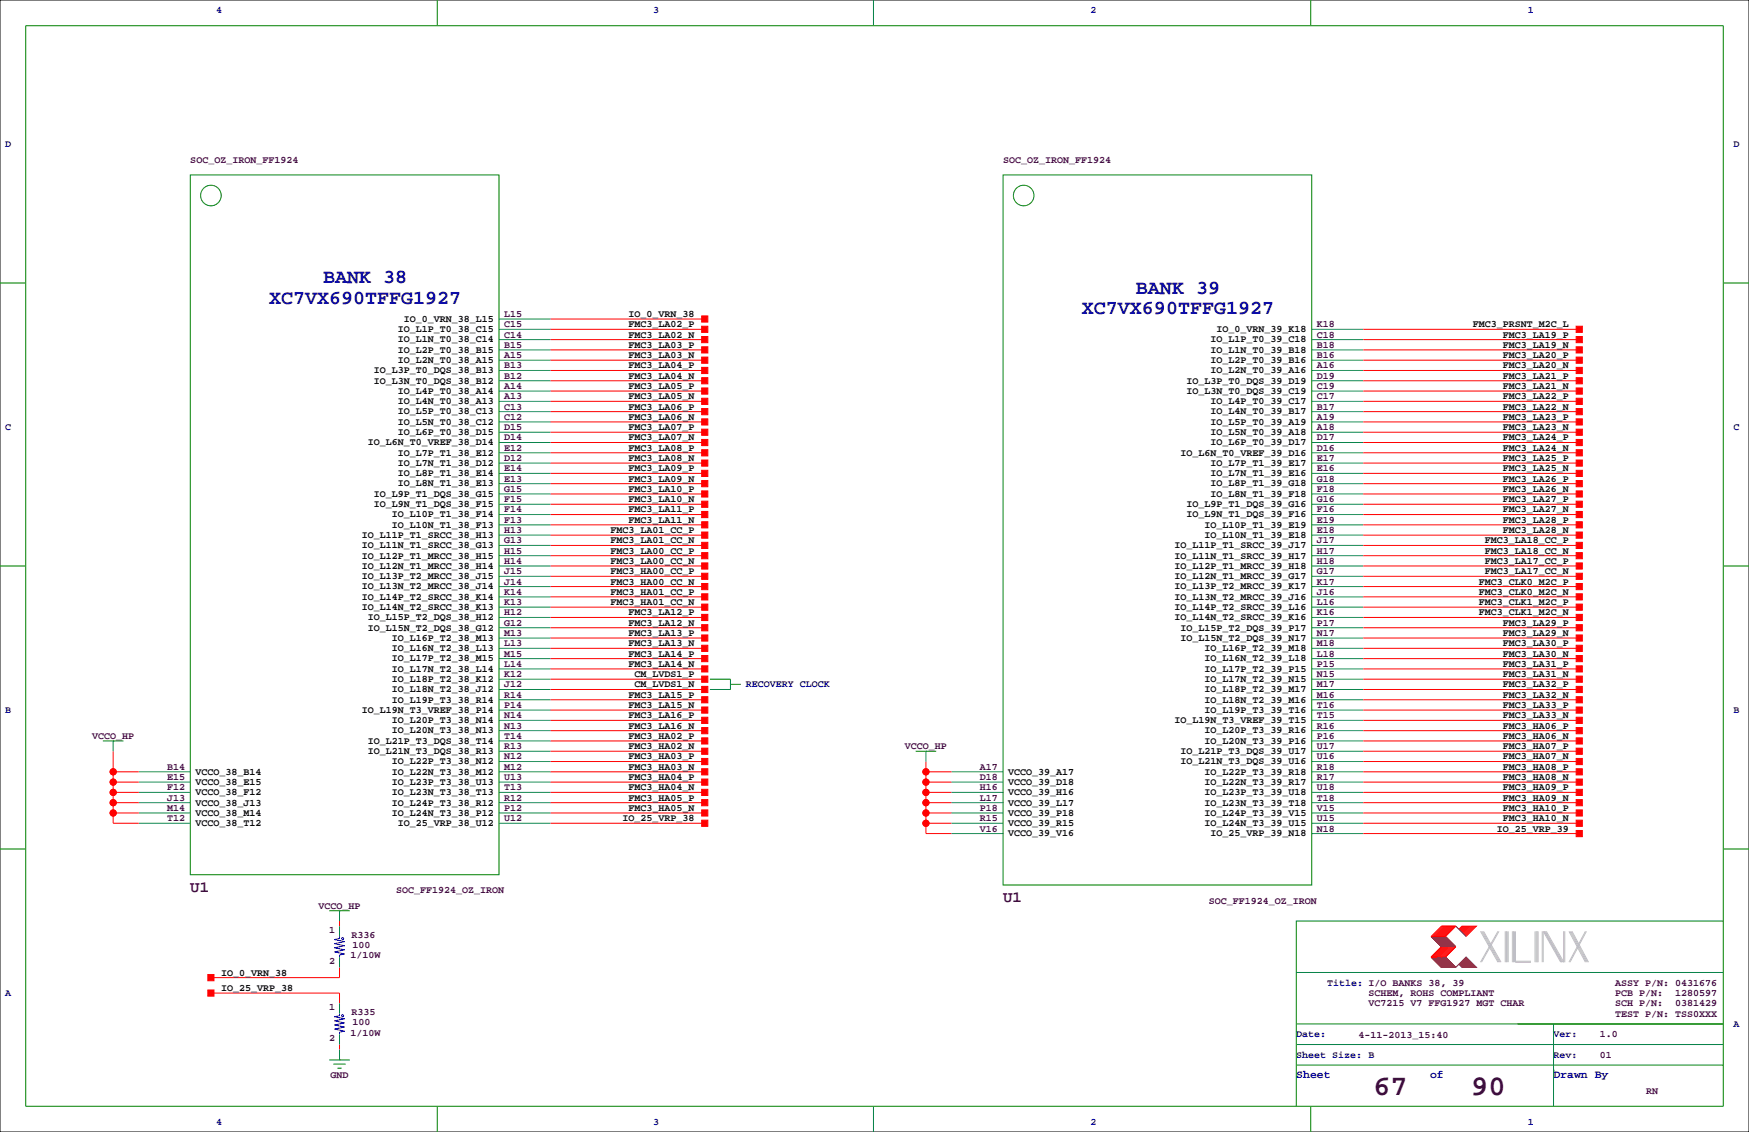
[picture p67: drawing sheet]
<svg xmlns="http://www.w3.org/2000/svg" width="432mm" height="279mm" viewBox="0 0 432 279" stroke-linecap="round" stroke-linejoin="round" font-family="sans-serif">
<defs><g id="words">
<g font-size="7.1" fill="#400040">
<text x="339.1" y="270.3">67</text>
<text x="363.2" y="270.3">90</text>
</g>
<g font-size="4.9" fill="#0000a0">
<text x="79.8" y="70">BANK 38</text>
<text x="66.5" y="75">XC7VX690TFFG1927</text>
<text x="267.1" y="77.6">XC7VX690TFFG1927</text>
<text x="280.5" y="72.5">BANK 39</text>
</g>
<g font-size="3.9" fill="#400040">
<text x="47" y="220.2">U1</text>
<text x="247.6" y="222.7">U1</text>
</g>
<g font-size="2.8" fill="#0000a0">
<text x="320" y="266.1">Sheet</text>
<text x="353.1" y="266.1">of</text>
<text x="383.5" y="266.1">Drawn By</text>
</g>
<g font-size="2.5" fill="#0000a0">
<text x="53.3" y="3.3">4</text>
<text x="161.3" y="3.3">3</text>
<text x="269.2" y="3.3">2</text>
<text x="377.2" y="3.3">1</text>
<text x="1.3" y="36.3">D</text>
<text x="428" y="36.3">D</text>
<text x="1.3" y="106.2">C</text>
<text x="428" y="106.2">C</text>
<text x="184.1" y="169.6">RECOVERY CLOCK</text>
<text x="1.3" y="176">B</text>
<text x="428" y="176">B</text>
<text x="1.3" y="245.9">A</text>
<text x="327.7" y="243.3">Title: I/O BANKS 38, 39</text>
<text x="320" y="256">Date:</text>
<text x="383.5" y="256">Ver:</text>
<text x="428" y="253.5">A</text>
<text x="320" y="261.1">Sheet Size: B</text>
<text x="383.5" y="261.1">Rev:</text>
<text x="53.3" y="277.6">4</text>
<text x="161.3" y="277.6">3</text>
<text x="269.2" y="277.6">2</text>
<text x="377.2" y="277.6">1</text>
</g>
<g font-size="2.5" fill="#400040">
<text x="47" y="40.1">SOC_OZ_IRON_FF1924</text>
<text x="247.6" y="40.1">SOC_OZ_IRON_FF1924</text>
<text x="124.5" y="83.3">C14</text>
<text x="124.5" y="80.8">C15</text>
<text x="124.5" y="78.2">L15</text>
<text x="325.1" y="83.3">C18</text>
<text x="325.1" y="80.8">K18</text>
<text x="124.5" y="88.4">A15</text>
<text x="124.5" y="85.9">B15</text>
<text x="325.1" y="88.4">B16</text>
<text x="325.1" y="85.9">B18</text>
<text x="124.5" y="93.5">B12</text>
<text x="124.5" y="90.9">B13</text>
<text x="325.1" y="93.5">D19</text>
<text x="325.1" y="90.9">A16</text>
<text x="124.5" y="101.1">C13</text>
<text x="124.5" y="98.6">A13</text>
<text x="124.5" y="96">A14</text>
<text x="325.1" y="101.1">B17</text>
<text x="325.1" y="98.6">C17</text>
<text x="325.1" y="96">C19</text>
<text x="124.5" y="106.2">D15</text>
<text x="124.5" y="103.6">C12</text>
<text x="325.1" y="106.2">A18</text>
<text x="325.1" y="103.6">A19</text>
<text x="124.5" y="113.8">D12</text>
<text x="124.5" y="111.3">E12</text>
<text x="124.5" y="108.7">D14</text>
<text x="325.1" y="113.8">E17</text>
<text x="325.1" y="111.3">D16</text>
<text x="325.1" y="108.7">D17</text>
<text x="124.5" y="118.9">E13</text>
<text x="124.5" y="116.3">E14</text>
<text x="325.1" y="118.9">G18</text>
<text x="325.1" y="116.3">E16</text>
<text x="124.5" y="124">F15</text>
<text x="124.5" y="121.4">G15</text>
<text x="325.1" y="124">G16</text>
<text x="325.1" y="121.4">F18</text>
<text x="124.5" y="131.6">H13</text>
<text x="124.5" y="129">F13</text>
<text x="124.5" y="126.5">F14</text>
<text x="325.1" y="131.6">E18</text>
<text x="325.1" y="129">E19</text>
<text x="325.1" y="126.5">F16</text>
<text x="124.5" y="136.7">H15</text>
<text x="124.5" y="134.1">G13</text>
<text x="325.1" y="136.7">H17</text>
<text x="325.1" y="134.1">J17</text>
<text x="124.5" y="141.7">J15</text>
<text x="124.5" y="139.2">H14</text>
<text x="325.1" y="141.7">G17</text>
<text x="325.1" y="139.2">H18</text>
<text x="124.5" y="149.4">K13</text>
<text x="124.5" y="146.8">K14</text>
<text x="124.5" y="144.3">J14</text>
<text x="325.1" y="149.4">L16</text>
<text x="325.1" y="146.8">J16</text>
<text x="325.1" y="144.3">K17</text>
<text x="124.5" y="154.4">G12</text>
<text x="124.5" y="151.9">H12</text>
<text x="325.1" y="154.4">P17</text>
<text x="325.1" y="151.9">K16</text>
<text x="124.5" y="159.5">L13</text>
<text x="124.5" y="157">M13</text>
<text x="325.1" y="159.5">M18</text>
<text x="325.1" y="157">N17</text>
<text x="124.5" y="167.1">K12</text>
<text x="124.5" y="164.6">L14</text>
<text x="124.5" y="162.1">M15</text>
<text x="325.1" y="167.1">N15</text>
<text x="325.1" y="164.6">P15</text>
<text x="325.1" y="162.1">L18</text>
<text x="124.5" y="172.2">R14</text>
<text x="124.5" y="169.7">J12</text>
<text x="325.1" y="172.2">M16</text>
<text x="325.1" y="169.7">M17</text>
<text x="124.5" y="179.8">N13</text>
<text x="124.5" y="177.3">N14</text>
<text x="124.5" y="174.8">P14</text>
<text x="325.1" y="179.8">R16</text>
<text x="325.1" y="177.3">T15</text>
<text x="325.1" y="174.8">T16</text>
<text x="22.8" y="182.4">VCCO_HP</text>
<text x="124.5" y="184.9">R13</text>
<text x="124.5" y="182.4">T14</text>
<text x="223.4" y="184.9">VCCO_HP</text>
<text x="325.1" y="184.9">U17</text>
<text x="325.1" y="182.4">P16</text>
<text x="41.3" y="190">B14</text>
<text x="124.5" y="190">M12</text>
<text x="124.5" y="187.5">N12</text>
<text x="241.9" y="190">A17</text>
<text x="325.1" y="190">R18</text>
<text x="325.1" y="187.5">U16</text>
<text x="41.3" y="197.6">J13</text>
<text x="41.3" y="195.1">F12</text>
<text x="41.3" y="192.5">E15</text>
<text x="124.5" y="197.6">R12</text>
<text x="124.5" y="195.1">T13</text>
<text x="124.5" y="192.5">U13</text>
<text x="241.9" y="197.6">L17</text>
<text x="241.9" y="195.1">H16</text>
<text x="241.9" y="192.5">D18</text>
<text x="325.1" y="197.6">T18</text>
<text x="325.1" y="195.1">U18</text>
<text x="325.1" y="192.5">R17</text>
<text x="41.3" y="202.7">T12</text>
<text x="41.3" y="200.2">M14</text>
<text x="124.5" y="202.7">U12</text>
<text x="124.5" y="200.2">P12</text>
<text x="241.9" y="202.7">R15</text>
<text x="241.9" y="200.2">P18</text>
<text x="325.1" y="202.7">U15</text>
<text x="325.1" y="200.2">V15</text>
<text x="241.9" y="205.2">V16</text>
<text x="325.1" y="205.2">N18</text>
<text x="97.8" y="220.5">SOC_FF1924_OZ_IRON</text>
<text x="78.6" y="224.3">VCCO_HP</text>
<text x="298.5" y="223">SOC_FF1924_OZ_IRON</text>
<text x="81.3" y="230.2">1</text>
<text x="86.8" y="231.5">R336</text>
<text x="81.3" y="237.8">2</text>
<text x="86.6" y="236.6">1/10W</text>
<text x="87" y="234">100</text>
<text x="337.8" y="245.9">SCHEM, ROHS COMPLIANT</text>
<text x="398.8" y="243.3">ASSY P/N: 0431676</text>
<text x="398.8" y="245.9">PCB P/N:</text>
<text x="413.6" y="245.9">1280597</text>
<text x="81.3" y="249.3">1</text>
<text x="86.8" y="250.5">R335</text>
<text x="337.8" y="248.4">VC7215 V7 FFG1927 MGT CHAR</text>
<text x="398.8" y="248.4">SCH P/N:</text>
<text x="398.8" y="251">TEST P/N: TSS0XXX</text>
<text x="413.6" y="248.4">0381429</text>
<text x="81.3" y="256.9">2</text>
<text x="86.6" y="255.6">1/10W</text>
<text x="87" y="253.1">100</text>
<text x="335.4" y="256.3">4-11-2013_15:40</text>
<text x="395" y="256">1.0</text>
<text x="395" y="261.1">01</text>
<text x="81.6" y="266.2">GND</text>
<text x="406.4" y="270">RN</text>
</g>
<g font-size="2.5">
<text x="98.2" y="82">IO_L1P_T0_38_C15</text>
<text x="99.7" y="79.4">IO_0_VRN_38_L15</text>
<text x="155.2" y="80.8">FMC3_LA02_P</text>
<text x="155.2" y="83.3">FMC3_LA02_N</text>
<text x="155.2" y="78.2">IO_0_VRN_38</text>
<text x="300.4" y="82">IO_0_VRN_39_K18</text>
<text x="363.6" y="80.8">FMC3_PRSNT_M2C_L</text>
<text x="371.1" y="83.3">FMC3_LA19_P</text>
<text x="98.2" y="89.6">IO_L2N_T0_38_A15</text>
<text x="98.2" y="87.1">IO_L2P_T0_38_B15</text>
<text x="98.2" y="84.5">IO_L1N_T0_38_C14</text>
<text x="155.2" y="85.9">FMC3_LA03_P</text>
<text x="155.2" y="88.4">FMC3_LA03_N</text>
<text x="298.9" y="89.6">IO_L2P_T0_39_B16</text>
<text x="298.9" y="87.1">IO_L1N_T0_39_B18</text>
<text x="298.9" y="84.5">IO_L1P_T0_39_C18</text>
<text x="371.1" y="88.4">FMC3_LA20_P</text>
<text x="371.1" y="85.9">FMC3_LA19_N</text>
<text x="92.3" y="94.7">IO_L3N_T0_DQS_38_B12</text>
<text x="92.3" y="92.1">IO_L3P_T0_DQS_38_B13</text>
<text x="155.2" y="90.9">FMC3_LA04_P</text>
<text x="155.2" y="93.5">FMC3_LA04_N</text>
<text x="292.9" y="94.7">IO_L3P_T0_DQS_39_D19</text>
<text x="298.9" y="92.1">IO_L2N_T0_39_A16</text>
<text x="371.1" y="93.5">FMC3_LA21_P</text>
<text x="371.1" y="90.9">FMC3_LA20_N</text>
<text x="98.2" y="99.8">IO_L4N_T0_38_A13</text>
<text x="98.2" y="97.2">IO_L4P_T0_38_A14</text>
<text x="155.2" y="96">FMC3_LA05_P</text>
<text x="155.2" y="98.6">FMC3_LA05_N</text>
<text x="155.2" y="101.1">FMC3_LA06_P</text>
<text x="292.9" y="97.2">IO_L3N_T0_DQS_39_C19</text>
<text x="298.9" y="99.8">IO_L4P_T0_39_C17</text>
<text x="371.1" y="96">FMC3_LA21_N</text>
<text x="371.1" y="101.1">FMC3_LA22_N</text>
<text x="371.1" y="98.6">FMC3_LA22_P</text>
<text x="98.2" y="107.4">IO_L6P_T0_38_D15</text>
<text x="98.2" y="104.8">IO_L5N_T0_38_C12</text>
<text x="98.2" y="102.3">IO_L5P_T0_38_C13</text>
<text x="155.2" y="103.6">FMC3_LA06_N</text>
<text x="155.2" y="106.2">FMC3_LA07_P</text>
<text x="298.9" y="107.4">IO_L5N_T0_39_A18</text>
<text x="298.9" y="104.8">IO_L5P_T0_39_A19</text>
<text x="298.9" y="102.3">IO_L4N_T0_39_B17</text>
<text x="371.1" y="106.2">FMC3_LA23_N</text>
<text x="371.1" y="103.6">FMC3_LA23_P</text>
<text x="90.8" y="109.9">IO_L6N_T0_VREF_38_D14</text>
<text x="98.2" y="112.5">IO_L7P_T1_38_E12</text>
<text x="155.2" y="108.7">FMC3_LA07_N</text>
<text x="155.2" y="111.3">FMC3_LA08_P</text>
<text x="155.2" y="113.8">FMC3_LA08_N</text>
<text x="291.5" y="112.5">IO_L6N_T0_VREF_39_D16</text>
<text x="298.9" y="109.9">IO_L6P_T0_39_D17</text>
<text x="371.1" y="111.3">FMC3_LA24_N</text>
<text x="371.1" y="108.7">FMC3_LA24_P</text>
<text x="371.1" y="113.8">FMC3_LA25_P</text>
<text x="98.2" y="117.5">IO_L8P_T1_38_E14</text>
<text x="98.2" y="115">IO_L7N_T1_38_D12</text>
<text x="155.2" y="116.3">FMC3_LA09_P</text>
<text x="155.2" y="118.9">FMC3_LA09_N</text>
<text x="298.9" y="117.5">IO_L7N_T1_39_E16</text>
<text x="298.9" y="115">IO_L7P_T1_39_E17</text>
<text x="371.1" y="118.9">FMC3_LA26_P</text>
<text x="371.1" y="116.3">FMC3_LA25_N</text>
<text x="92.3" y="125.2">IO_L9N_T1_DQS_38_F15</text>
<text x="92.3" y="122.6">IO_L9P_T1_DQS_38_G15</text>
<text x="98.2" y="120.1">IO_L8N_T1_38_E13</text>
<text x="155.2" y="121.4">FMC3_LA10_P</text>
<text x="155.2" y="124">FMC3_LA10_N</text>
<text x="292.9" y="125.2">IO_L9P_T1_DQS_39_G16</text>
<text x="298.9" y="122.6">IO_L8N_T1_39_F18</text>
<text x="298.9" y="120.1">IO_L8P_T1_39_G18</text>
<text x="371.1" y="121.4">FMC3_LA26_N</text>
<text x="371.1" y="124">FMC3_LA27_P</text>
<text x="96.7" y="130.2">IO_L10N_T1_38_F13</text>
<text x="96.7" y="127.7">IO_L10P_T1_38_F14</text>
<text x="150.7" y="131.6">FMC3_LA01_CC_P</text>
<text x="155.2" y="126.5">FMC3_LA11_P</text>
<text x="155.2" y="129">FMC3_LA11_N</text>
<text x="292.9" y="127.7">IO_L9N_T1_DQS_39_F16</text>
<text x="297.4" y="130.2">IO_L10P_T1_39_E19</text>
<text x="371.1" y="126.5">FMC3_LA27_N</text>
<text x="371.1" y="131.6">FMC3_LA28_N</text>
<text x="371.1" y="129">FMC3_LA28_P</text>
<text x="89.3" y="137.9">IO_L12P_T1_MRCC_38_H15</text>
<text x="89.3" y="135.3">IO_L11N_T1_SRCC_38_G13</text>
<text x="89.3" y="132.8">IO_L11P_T1_SRCC_38_H13</text>
<text x="150.7" y="134.1">FMC3_LA01_CC_N</text>
<text x="150.7" y="136.7">FMC3_LA00_CC_P</text>
<text x="290" y="137.9">IO_L11N_T1_SRCC_39_H17</text>
<text x="290" y="135.3">IO_L11P_T1_SRCC_39_J17</text>
<text x="297.4" y="132.8">IO_L10N_T1_39_E18</text>
<text x="366.6" y="134.1">FMC3_LA18_CC_P</text>
<text x="366.6" y="136.7">FMC3_LA18_CC_N</text>
<text x="89.3" y="142.9">IO_L13P_T2_MRCC_38_J15</text>
<text x="89.3" y="140.4">IO_L12N_T1_MRCC_38_H14</text>
<text x="150.7" y="139.2">FMC3_LA00_CC_N</text>
<text x="150.7" y="141.7">FMC3_HA00_CC_P</text>
<text x="290" y="142.9">IO_L12N_T1_MRCC_39_G17</text>
<text x="290" y="140.4">IO_L12P_T1_MRCC_39_H18</text>
<text x="366.6" y="139.2">FMC3_LA17_CC_P</text>
<text x="366.6" y="141.7">FMC3_LA17_CC_N</text>
<text x="89.3" y="148">IO_L14P_T2_SRCC_38_K14</text>
<text x="89.3" y="145.5">IO_L13N_T2_MRCC_38_J14</text>
<text x="150.7" y="144.3">FMC3_HA00_CC_N</text>
<text x="150.7" y="146.8">FMC3_HA01_CC_P</text>
<text x="150.7" y="149.4">FMC3_HA01_CC_N</text>
<text x="290" y="148">IO_L13N_T2_MRCC_39_J16</text>
<text x="290" y="145.5">IO_L13P_T2_MRCC_39_K17</text>
<text x="365.1" y="149.4">FMC3_CLK1_M2C_P</text>
<text x="365.1" y="146.8">FMC3_CLK0_M2C_N</text>
<text x="365.1" y="144.3">FMC3_CLK0_M2C_P</text>
<text x="89.3" y="150.6">IO_L14N_T2_SRCC_38_K13</text>
<text x="90.8" y="155.6">IO_L15N_T2_DQS_38_G12</text>
<text x="90.8" y="153.1">IO_L15P_T2_DQS_38_H12</text>
<text x="155.2" y="151.9">FMC3_LA12_P</text>
<text x="155.2" y="154.4">FMC3_LA12_N</text>
<text x="290" y="153.1">IO_L14N_T2_SRCC_39_K16</text>
<text x="290" y="150.6">IO_L14P_T2_SRCC_39_L16</text>
<text x="291.5" y="155.6">IO_L15P_T2_DQS_39_P17</text>
<text x="365.1" y="151.9">FMC3_CLK1_M2C_N</text>
<text x="371.1" y="154.4">FMC3_LA29_P</text>
<text x="96.7" y="160.7">IO_L16N_T2_38_L13</text>
<text x="96.7" y="158.2">IO_L16P_T2_38_M13</text>
<text x="155.2" y="157">FMC3_LA13_P</text>
<text x="155.2" y="159.5">FMC3_LA13_N</text>
<text x="291.5" y="158.2">IO_L15N_T2_DQS_39_N17</text>
<text x="297.4" y="160.7">IO_L16P_T2_39_M18</text>
<text x="371.1" y="157">FMC3_LA29_N</text>
<text x="371.1" y="159.5">FMC3_LA30_P</text>
<text x="96.7" y="165.8">IO_L17N_T2_38_L14</text>
<text x="96.7" y="163.3">IO_L17P_T2_38_M15</text>
<text x="155.2" y="162.1">FMC3_LA14_P</text>
<text x="155.2" y="164.6">FMC3_LA14_N</text>
<text x="156.6" y="167.1">CM_LVDS1_P</text>
<text x="297.4" y="165.8">IO_L17P_T2_39_P15</text>
<text x="297.4" y="163.3">IO_L16N_T2_39_L18</text>
<text x="371.1" y="162.1">FMC3_LA30_N</text>
<text x="371.1" y="167.1">FMC3_LA31_N</text>
<text x="371.1" y="164.6">FMC3_LA31_P</text>
<text x="96.7" y="173.4">IO_L19P_T3_38_R14</text>
<text x="96.7" y="170.9">IO_L18N_T2_38_J12</text>
<text x="96.7" y="168.3">IO_L18P_T2_38_K12</text>
<text x="155.2" y="172.2">FMC3_LA15_P</text>
<text x="156.6" y="169.7">CM_LVDS1_N</text>
<text x="297.4" y="173.4">IO_L18N_T2_39_M16</text>
<text x="297.4" y="170.9">IO_L18P_T2_39_M17</text>
<text x="297.4" y="168.3">IO_L17N_T2_39_N15</text>
<text x="371.1" y="172.2">FMC3_LA32_N</text>
<text x="371.1" y="169.7">FMC3_LA32_P</text>
<text x="89.3" y="176">IO_L19N_T3_VREF_38_P14</text>
<text x="96.7" y="178.5">IO_L20P_T3_38_N14</text>
<text x="155.2" y="174.8">FMC3_LA15_N</text>
<text x="155.2" y="177.3">FMC3_LA16_P</text>
<text x="155.2" y="179.8">FMC3_LA16_N</text>
<text x="290" y="178.5">IO_L19N_T3_VREF_39_T15</text>
<text x="297.4" y="176">IO_L19P_T3_39_T16</text>
<text x="371.1" y="177.3">FMC3_LA33_N</text>
<text x="371.1" y="174.8">FMC3_LA33_P</text>
<text x="371.1" y="179.8">FMC3_HA06_P</text>
<text x="90.8" y="183.6">IO_L21P_T3_DQS_38_T14</text>
<text x="96.7" y="181">IO_L20N_T3_38_N13</text>
<text x="155.2" y="182.4">FMC3_HA02_P</text>
<text x="155.2" y="184.9">FMC3_HA02_N</text>
<text x="297.4" y="183.6">IO_L20N_T3_39_P16</text>
<text x="297.4" y="181">IO_L20P_T3_39_R16</text>
<text x="371.1" y="182.4">FMC3_HA06_N</text>
<text x="371.1" y="184.9">FMC3_HA07_P</text>
<text x="48.3" y="191.2">VCCO_38_B14</text>
<text x="90.8" y="186.1">IO_L21N_T3_DQS_38_R13</text>
<text x="96.7" y="191.2">IO_L22N_T3_38_M12</text>
<text x="96.7" y="188.7">IO_L22P_T3_38_N12</text>
<text x="155.2" y="187.5">FMC3_HA03_P</text>
<text x="155.2" y="190">FMC3_HA03_N</text>
<text x="248.9" y="191.2">VCCO_39_A17</text>
<text x="291.5" y="188.7">IO_L21N_T3_DQS_39_U16</text>
<text x="291.5" y="186.1">IO_L21P_T3_DQS_39_U17</text>
<text x="297.4" y="191.2">IO_L22P_T3_39_R18</text>
<text x="371.1" y="190">FMC3_HA08_P</text>
<text x="371.1" y="187.5">FMC3_HA07_N</text>
<text x="48.3" y="196.3">VCCO_38_F12</text>
<text x="48.3" y="193.7">VCCO_38_E15</text>
<text x="96.7" y="196.3">IO_L23N_T3_38_T13</text>
<text x="96.7" y="193.7">IO_L23P_T3_38_U13</text>
<text x="155.2" y="195.1">FMC3_HA04_N</text>
<text x="155.2" y="192.5">FMC3_HA04_P</text>
<text x="155.2" y="197.6">FMC3_HA05_P</text>
<text x="248.9" y="196.3">VCCO_39_H16</text>
<text x="248.9" y="193.7">VCCO_39_D18</text>
<text x="297.4" y="196.3">IO_L23P_T3_39_U18</text>
<text x="297.4" y="193.7">IO_L22N_T3_39_R17</text>
<text x="371.1" y="195.1">FMC3_HA09_P</text>
<text x="371.1" y="197.6">FMC3_HA09_N</text>
<text x="371.1" y="192.5">FMC3_HA08_N</text>
<text x="48.3" y="203.9">VCCO_38_T12</text>
<text x="48.3" y="201.4">VCCO_38_M14</text>
<text x="48.3" y="198.8">VCCO_38_J13</text>
<text x="96.7" y="201.4">IO_L24N_T3_38_P12</text>
<text x="96.7" y="198.8">IO_L24P_T3_38_R12</text>
<text x="98.2" y="203.9">IO_25_VRP_38_U12</text>
<text x="153.7" y="202.7">IO_25_VRP_38</text>
<text x="155.2" y="200.2">FMC3_HA05_N</text>
<text x="248.9" y="203.9">VCCO_39_R15</text>
<text x="248.9" y="201.4">VCCO_39_P18</text>
<text x="248.9" y="198.8">VCCO_39_L17</text>
<text x="297.4" y="203.9">IO_L24N_T3_39_U15</text>
<text x="297.4" y="201.4">IO_L24P_T3_39_V15</text>
<text x="297.4" y="198.8">IO_L23N_T3_39_T18</text>
<text x="371.1" y="200.2">FMC3_HA10_P</text>
<text x="371.1" y="202.7">FMC3_HA10_N</text>
<text x="248.9" y="206.4">VCCO_39_V16</text>
<text x="298.9" y="206.4">IO_25_VRP_39_N18</text>
<text x="369.6" y="205.2">IO_25_VRP_39</text>
<text x="54.6" y="244.6">IO_25_VRP_38</text>
<text x="54.6" y="240.8">IO_0_VRN_38</text>
</g>
</g></defs>
<path d="M0 0h431.8v279.4h-431.8z" fill="none" stroke="#000" stroke-width=".25"/>
<g fill="none" stroke="#f00" stroke-width=".25">
<path d="M135.9 78.7h38.1M135.9 81.3h38.1M135.9 99.1h38.1M135.9 86.4h38.1M135.9 83.8h38.1M135.9 88.9h38.1M135.9 91.4h38.1M135.9 94h38.1M135.9 96.5h38.1M336.5 81.3h53.4M336.5 99.1h53.4M336.5 86.4h53.4"/>
<path d="M336.5 83.8h53.4M336.5 88.9h53.4M336.5 91.4h53.4M336.5 94h53.4M336.5 96.5h53.4M135.9 114.3h38.1M135.9 116.8h38.1M135.9 109.2h38.1M135.9 111.8h38.1M135.9 104.1h38.1M135.9 106.7h38.1M135.9 101.6h38.1"/>
<path d="M135.9 119.4h38.1M336.5 114.3h53.4M336.5 116.8h53.4M336.5 109.2h53.4M336.5 111.8h53.4M336.5 104.1h53.4M336.5 106.7h53.4M336.5 101.6h53.4M336.5 119.4h53.4M135.9 129.5h38.1M135.9 132.1h38.1M135.9 124.5h38.1"/>
<path d="M135.9 127h38.1M135.9 137.2h38.1M135.9 134.6h38.1M135.9 121.9h38.1M135.9 139.7h38.1M336.5 129.5h53.4M336.5 132.1h53.4M336.5 124.5h53.4M336.5 127h53.4M336.5 137.2h53.4M336.5 134.6h53.4M336.5 121.9h53.4"/>
<path d="M336.5 139.7h53.4M135.9 154.9h38.1M135.9 157.5h38.1M135.9 142.2h38.1M135.9 144.8h38.1M135.9 147.3h38.1M135.9 149.9h38.1M135.9 152.4h38.1M336.5 154.9h53.4M336.5 157.5h53.4M336.5 142.2h53.4M336.5 144.8h53.4"/>
<path d="M336.5 147.3h53.4M336.5 149.9h53.4M336.5 152.4h53.4M135.9 177.8h38.1M135.9 172.7h38.1M135.9 175.3h38.1M135.9 167.6h38.1M135.9 170.2h38.1M135.9 165.1h38.1M135.9 160h38.1M135.9 162.6h38.1M336.5 177.8h53.4"/>
<path d="M336.5 172.7h53.4M336.5 175.3h53.4M336.5 167.6h53.4M336.5 170.2h53.4M336.5 165.1h53.4M336.5 160h53.4M336.5 162.6h53.4M27.9 193h6.4M27.9 190.5h6.4M27.9 198.1h6.4M27.9 195.6h6.4M27.9 185.4v17.8h6.4"/>
<path d="M135.9 188h38.1M135.9 185.4h38.1M135.9 193h38.1M135.9 190.5h38.1M135.9 198.1h38.1M135.9 195.6h38.1M135.9 182.9h38.1M135.9 180.3h38.1M228.6 193h6.3M228.6 190.5h6.3M228.6 198.1h6.3M228.6 195.6h6.3"/>
<path d="M228.6 188v17.7h6.3M336.5 188h53.4M336.5 185.4h53.4M336.5 193h53.4M336.5 190.5h53.4M336.5 198.1h53.4M336.5 195.6h53.4M336.5 182.9h53.4M336.5 180.3h53.4M27.9 200.7h6.4M135.9 203.2h38.1M135.9 200.7h38.1"/>
<path d="M228.6 203.2h6.3M228.6 200.7h6.3M336.5 203.2h53.4M336.5 200.7h53.4M336.5 205.7h53.4M83.8 227.3v1.3M83.8 238.8v2.5h-31.7M355.9 233.7l-2.6 2.5h3.6l2.5-2.5M355.9 228.6h3.5l-2.5 2.5h-3.6zM356.1 233.7l-2.5 2.5M356.1 228.6l-2.5 2.5M356.4 233.7l-2.6 2.5"/>
<path d="M356.4 228.6l-2.6 2.5M356.6 233.7l-2.5 2.5M356.6 228.6l-2.5 2.5M356.9 233.7l-2.6 2.5M356.9 228.6l-2.6 2.5M357.1 233.7l-2.5 2.5M357.1 228.6l-2.5 2.5M357.4 233.7l-2.6 2.5M357.4 228.6l-2.6 2.5M357.6 233.7l-2.5 2.5M357.6 228.6l-2.5 2.5M357.9 233.7l-2.6 2.5"/>
<path d="M357.9 228.6l-2.6 2.5M358.1 233.7l-2.5 2.5M358.1 228.6l-2.5 2.5M358.4 233.7l-2.5 2.5M358.4 228.6l-2.5 2.5M358.6 233.7l-2.5 2.5M358.6 228.6l-2.5 2.5M358.9 233.7l-2.5 2.5M358.9 228.6l-2.5 2.5M359.2 233.7l-2.6 2.5M359.2 228.6l-2.6 2.5M360.2 229.4l.7-.8h3.6l-2.6 2.5"/>
<path d="M361.2 228.6l-.8 .8M361.4 228.6l-1 1M361.7 228.6l-1 1M361.9 228.6l-1.2 1.3M362.2 228.6l-1.3 1.3M362.5 228.6l-1.6 1.5M362.7 228.6l-1.5 1.5M363 228.6l-1.8 1.8M363.2 228.6l-1.8 1.8M363.5 228.6l-2.1 2M363.7 228.6l-2 2M364 228.6l-2.3 2.3"/>
<path d="M364.2 228.6l-2.3 2.3M52.1 245.1h31.7v2.5M83.8 257.8v1.3"/>
<circle cx="27.9" cy="190.5" r=".76"/>
<circle cx="27.9" cy="193" r=".76"/>
<circle cx="27.9" cy="198.1" r=".76"/>
<circle cx="27.9" cy="195.6" r=".76"/>
<circle cx="228.6" cy="193" r=".76"/>
<circle cx="228.6" cy="190.5" r=".76"/>
<circle cx="228.6" cy="198.1" r=".76"/>
<circle cx="228.6" cy="195.6" r=".76"/>
<circle cx="27.9" cy="200.7" r=".76"/>
<circle cx="228.6" cy="200.7" r=".76"/>
<circle cx="228.6" cy="203.2" r=".76"/>
</g>
<g fill="#f00" stroke="#f00" stroke-width=".25">
<path d="M389.1 80.5h1.6v1.5h-1.6z" fill-rule="evenodd"/>
<path d="M389.1 187.2h1.6v1.5h-1.6z" fill-rule="evenodd"/>
<path d="M389.1 184.7h1.6v1.5h-1.6z" fill-rule="evenodd"/>
<path d="M389.1 192.3h1.6v1.5h-1.6z" fill-rule="evenodd"/>
<path d="M389.1 189.7h1.6v1.6h-1.6z" fill-rule="evenodd"/>
<path d="M389.1 197.4h1.6v1.5h-1.6z" fill-rule="evenodd"/>
<path d="M389.1 194.8h1.6v1.5h-1.6z" fill-rule="evenodd"/>
<path d="M389.1 202.4h1.6v1.6h-1.6z" fill-rule="evenodd"/>
<path d="M389.1 199.9h1.6v1.5h-1.6z" fill-rule="evenodd"/>
<path d="M389.1 182.1h1.6v1.5h-1.6z" fill-rule="evenodd"/>
<path d="M389.1 179.6h1.6v1.5h-1.6z" fill-rule="evenodd"/>
<path d="M173.2 199.9h1.6v1.5h-1.6z" fill-rule="evenodd"/>
<path d="M173.2 197.4h1.6v1.5h-1.6z" fill-rule="evenodd"/>
<path d="M173.2 192.3h1.6v1.5h-1.6z" fill-rule="evenodd"/>
<path d="M173.2 189.7h1.6v1.6h-1.6z" fill-rule="evenodd"/>
<path d="M173.2 187.2h1.6v1.5h-1.6z" fill-rule="evenodd"/>
<path d="M173.2 184.7h1.6v1.5h-1.6z" fill-rule="evenodd"/>
<path d="M173.2 182.1h1.6v1.5h-1.6z" fill-rule="evenodd"/>
<path d="M173.2 179.6h1.6v1.5h-1.6z" fill-rule="evenodd"/>
<path d="M173.2 177h1.6v1.6h-1.6z" fill-rule="evenodd"/>
<path d="M173.2 172h1.6v1.5h-1.6z" fill-rule="evenodd"/>
<path d="M173.2 174.5h1.6v1.5h-1.6z" fill-rule="evenodd"/>
<path d="M173.2 166.9h1.6v1.5h-1.6z" fill-rule="evenodd"/>
<path d="M173.2 169.4h1.6v1.5h-1.6z" fill-rule="evenodd"/>
<path d="M389.1 174.5h1.6v1.5h-1.6z" fill-rule="evenodd"/>
<path d="M389.1 177h1.6v1.6h-1.6z" fill-rule="evenodd"/>
<path d="M389.1 169.4h1.6v1.5h-1.6z" fill-rule="evenodd"/>
<path d="M389.1 172h1.6v1.5h-1.6z" fill-rule="evenodd"/>
<path d="M389.1 164.3h1.6v1.6h-1.6z" fill-rule="evenodd"/>
<path d="M389.1 166.9h1.6v1.5h-1.6z" fill-rule="evenodd"/>
<path d="M389.1 159.3h1.6v1.5h-1.6z" fill-rule="evenodd"/>
<path d="M389.1 161.8h1.6v1.5h-1.6z" fill-rule="evenodd"/>
<path d="M389.1 154.2h1.6v1.5h-1.6z" fill-rule="evenodd"/>
<path d="M389.1 156.7h1.6v1.5h-1.6z" fill-rule="evenodd"/>
<path d="M389.1 128.8h1.6v1.5h-1.6z" fill-rule="evenodd"/>
<path d="M389.1 131.3h1.6v1.5h-1.6z" fill-rule="evenodd"/>
<path d="M389.1 123.7h1.6v1.5h-1.6z" fill-rule="evenodd"/>
<path d="M389.1 126.2h1.6v1.6h-1.6z" fill-rule="evenodd"/>
<path d="M389.1 113.5h1.6v1.6h-1.6z" fill-rule="evenodd"/>
<path d="M389.1 116.1h1.6v1.5h-1.6z" fill-rule="evenodd"/>
<path d="M389.1 108.5h1.6v1.5h-1.6z" fill-rule="evenodd"/>
<path d="M389.1 111h1.6v1.5h-1.6z" fill-rule="evenodd"/>
<path d="M389.1 103.4h1.6v1.5h-1.6z" fill-rule="evenodd"/>
<path d="M389.1 105.9h1.6v1.5h-1.6z" fill-rule="evenodd"/>
<path d="M389.1 98.3h1.6v1.5h-1.6z" fill-rule="evenodd"/>
<path d="M389.1 100.8h1.6v1.6h-1.6z" fill-rule="evenodd"/>
<path d="M389.1 85.6h1.6v1.5h-1.6z" fill-rule="evenodd"/>
<path d="M389.1 83.1h1.6v1.5h-1.6z" fill-rule="evenodd"/>
<path d="M389.1 136.4h1.6v1.5h-1.6z" fill-rule="evenodd"/>
<path d="M389.1 133.9h1.6v1.5h-1.6z" fill-rule="evenodd"/>
<path d="M389.1 141.5h1.6v1.5h-1.6z" fill-rule="evenodd"/>
<path d="M389.1 88.1h1.6v1.6h-1.6z" fill-rule="evenodd"/>
<path d="M389.1 90.7h1.6v1.5h-1.6z" fill-rule="evenodd"/>
<path d="M389.1 93.2h1.6v1.5h-1.6z" fill-rule="evenodd"/>
<path d="M389.1 95.8h1.6v1.5h-1.6z" fill-rule="evenodd"/>
<path d="M389.1 118.6h1.6v1.5h-1.6z" fill-rule="evenodd"/>
<path d="M389.1 121.2h1.6v1.5h-1.6z" fill-rule="evenodd"/>
<path d="M389.1 138.9h1.6v1.6h-1.6z" fill-rule="evenodd"/>
<path d="M389.1 144h1.6v1.5h-1.6z" fill-rule="evenodd"/>
<path d="M389.1 146.6h1.6v1.5h-1.6z" fill-rule="evenodd"/>
<path d="M389.1 149.1h1.6v1.5h-1.6z" fill-rule="evenodd"/>
<path d="M389.1 151.6h1.6v1.6h-1.6z" fill-rule="evenodd"/>
<path d="M173.2 202.4h1.6v1.6h-1.6z" fill-rule="evenodd"/>
<path d="M173.2 78h1.6v1.5h-1.6z" fill-rule="evenodd"/>
<path d="M173.2 164.3h1.6v1.6h-1.6z" fill-rule="evenodd"/>
<path d="M173.2 161.8h1.6v1.5h-1.6z" fill-rule="evenodd"/>
<path d="M173.2 159.3h1.6v1.5h-1.6z" fill-rule="evenodd"/>
<path d="M173.2 156.7h1.6v1.5h-1.6z" fill-rule="evenodd"/>
<path d="M173.2 154.2h1.6v1.5h-1.6z" fill-rule="evenodd"/>
<path d="M173.2 151.6h1.6v1.6h-1.6z" fill-rule="evenodd"/>
<path d="M173.2 149.1h1.6v1.5h-1.6z" fill-rule="evenodd"/>
<path d="M173.2 146.6h1.6v1.5h-1.6z" fill-rule="evenodd"/>
<path d="M173.2 144h1.6v1.5h-1.6z" fill-rule="evenodd"/>
<path d="M173.2 141.5h1.6v1.5h-1.6z" fill-rule="evenodd"/>
<path d="M173.2 138.9h1.6v1.6h-1.6z" fill-rule="evenodd"/>
<path d="M173.2 136.4h1.6v1.5h-1.6z" fill-rule="evenodd"/>
<path d="M173.2 133.9h1.6v1.5h-1.6z" fill-rule="evenodd"/>
<path d="M173.2 131.3h1.6v1.5h-1.6z" fill-rule="evenodd"/>
<path d="M173.2 128.8h1.6v1.5h-1.6z" fill-rule="evenodd"/>
<path d="M173.2 126.2h1.6v1.6h-1.6z" fill-rule="evenodd"/>
<path d="M173.2 123.7h1.6v1.5h-1.6z" fill-rule="evenodd"/>
<path d="M173.2 121.2h1.6v1.5h-1.6z" fill-rule="evenodd"/>
<path d="M173.2 118.6h1.6v1.5h-1.6z" fill-rule="evenodd"/>
<path d="M173.2 116.1h1.6v1.5h-1.6z" fill-rule="evenodd"/>
<path d="M173.2 113.5h1.6v1.6h-1.6z" fill-rule="evenodd"/>
<path d="M173.2 111h1.6v1.5h-1.6z" fill-rule="evenodd"/>
<path d="M173.2 108.5h1.6v1.5h-1.6z" fill-rule="evenodd"/>
<path d="M173.2 105.9h1.6v1.5h-1.6z" fill-rule="evenodd"/>
<path d="M173.2 103.4h1.6v1.5h-1.6z" fill-rule="evenodd"/>
<path d="M173.2 100.8h1.6v1.6h-1.6z" fill-rule="evenodd"/>
<path d="M173.2 98.3h1.6v1.5h-1.6z" fill-rule="evenodd"/>
<path d="M173.2 95.8h1.6v1.5h-1.6z" fill-rule="evenodd"/>
<path d="M173.2 93.2h1.6v1.5h-1.6z" fill-rule="evenodd"/>
<path d="M173.2 90.7h1.6v1.5h-1.6z" fill-rule="evenodd"/>
<path d="M173.2 88.1h1.6v1.6h-1.6z" fill-rule="evenodd"/>
<path d="M173.2 85.6h1.6v1.5h-1.6z" fill-rule="evenodd"/>
<path d="M173.2 83.1h1.6v1.5h-1.6z" fill-rule="evenodd"/>
<path d="M173.2 80.5h1.6v1.5h-1.6z" fill-rule="evenodd"/>
<path d="M51.3 240.5h1.5v1.6h-1.5z" fill-rule="evenodd"/>
<path d="M51.3 244.3h1.5v1.6h-1.5z" fill-rule="evenodd"/>
<path d="M389.1 205h1.6v1.5h-1.6z" fill-rule="evenodd"/>
<path d="M173.2 194.8h1.6v1.5h-1.6z" fill-rule="evenodd"/>
<circle cx="27.9" cy="190.5" r=".76"/>
<circle cx="27.9" cy="193" r=".76"/>
<circle cx="27.9" cy="195.6" r=".76"/>
<circle cx="27.9" cy="198.1" r=".76"/>
<circle cx="27.9" cy="200.7" r=".76"/>
<circle cx="228.6" cy="190.5" r=".76"/>
<circle cx="228.6" cy="193" r=".76"/>
<circle cx="228.6" cy="195.6" r=".76"/>
<circle cx="228.6" cy="198.1" r=".76"/>
<circle cx="228.6" cy="200.7" r=".76"/>
<circle cx="228.6" cy="203.2" r=".76"/>
</g>
<g fill="none" stroke="#008080" stroke-width=".25">
<path d="M123.2 78.7h12.7M123.2 99.1h12.7M123.2 96.5h12.7M123.2 94h12.7M123.2 91.4h12.7M123.2 88.9h12.7M123.2 86.4h12.7M123.2 83.8h12.7M123.2 81.3h12.7M323.8 99.1h12.7M323.8 96.5h12.7M323.8 94h12.7"/>
<path d="M323.8 91.4h12.7M323.8 88.9h12.7M323.8 86.4h12.7M323.8 83.8h12.7M323.8 81.3h12.7M123.2 119.4h12.7M123.2 116.8h12.7M123.2 114.3h12.7M123.2 111.8h12.7M123.2 109.2h12.7M123.2 106.7h12.7M123.2 104.1h12.7"/>
<path d="M123.2 101.6h12.7M323.8 119.4h12.7M323.8 116.8h12.7M323.8 114.3h12.7M323.8 111.8h12.7M323.8 109.2h12.7M323.8 106.7h12.7M323.8 104.1h12.7M323.8 101.6h12.7M123.2 139.7h12.7M123.2 137.2h12.7M123.2 134.6h12.7"/>
<path d="M123.2 132.1h12.7M123.2 129.5h12.7M123.2 127h12.7M123.2 124.5h12.7M123.2 121.9h12.7M323.8 139.7h12.7M323.8 137.2h12.7M323.8 134.6h12.7M323.8 132.1h12.7M323.8 129.5h12.7M323.8 127h12.7M323.8 124.5h12.7"/>
<path d="M323.8 121.9h12.7M123.2 157.5h12.7M123.2 154.9h12.7M123.2 152.4h12.7M123.2 149.9h12.7M123.2 147.3h12.7M123.2 144.8h12.7M123.2 142.2h12.7M323.8 157.5h12.7M323.8 154.9h12.7M323.8 152.4h12.7M323.8 149.9h12.7"/>
<path d="M323.8 147.3h12.7M323.8 144.8h12.7M323.8 142.2h12.7M123.2 177.8h12.7M123.2 175.3h12.7M123.2 172.7h12.7M123.2 170.2h12.7M123.2 167.6h12.7M123.2 165.1h12.7M123.2 162.6h12.7M123.2 160h12.7M323.8 177.8h12.7"/>
<path d="M323.8 175.3h12.7M323.8 172.7h12.7M323.8 170.2h12.7M323.8 167.6h12.7M323.8 165.1h12.7M323.8 162.6h12.7M323.8 160h12.7M27.9 182.9v2.5M34.3 198.1h12.7M34.3 195.6h12.7M34.3 193h12.7M34.3 190.5h12.7"/>
<path d="M123.2 198.1h12.7M123.2 195.6h12.7M123.2 193h12.7M123.2 190.5h12.7M123.2 188h12.7M123.2 185.4h12.7M123.2 182.9h12.7M123.2 180.3h12.7M228.6 185.4v2.6M234.9 198.1h12.7M234.9 195.6h12.7M234.9 193h12.7"/>
<path d="M234.9 190.5h12.7M323.8 198.1h12.7M323.8 195.6h12.7M323.8 193h12.7M323.8 190.5h12.7M323.8 188h12.7M323.8 185.4h12.7M323.8 182.9h12.7M323.8 180.3h12.7M34.3 203.2h12.7M34.3 200.7h12.7M123.2 203.2h12.7"/>
<path d="M123.2 200.7h12.7M234.9 205.7h12.7M234.9 203.2h12.7M234.9 200.7h12.7M323.8 205.7h12.7M323.8 203.2h12.7M323.8 200.7h12.7M83.8 224.8v2.5M83.8 228.6v2.5M83.8 236.2v2.6M83.8 247.6v2.6M83.8 255.3v2.5"/>
<path d="M83.8 259.1v2.5"/>
</g>
<g fill="none" stroke="#008000" stroke-width=".25">
<path d="M6.3 6.4h419.1v266.6h-419.1zM107.9 0v6.4M215.6 0v6.4M323.6 0v6.4M47 43.2h76.2v172.7h-76.2zM247.6 43.2h76.2v175.2h-76.2zM0 69.8h6.3M425.4 69.8h6.4M0 139.7h6.3M425.4 139.7h6.4M175.3 167.6h5v2.6h-5M180.3 168.9h2.6"/>
<path d="M25.4 182.9h5.1M27.9 182.9h.1M226.1 185.4h5M228.6 185.4h.1M0 209.5h6.3M425.4 209.5h6.4M81.3 224.8h5.1M83.8 224.8h.1M425.4 227.3h-105.4v35.6M320 257.8h105.4M320 252.7h105.4M320 240h105.4"/>
<path d="M383.5 252.7v20.3M81.3 261.6h5.1M82.3 262.6h3M83.3 263.7h1M83.8 261.6h.1M107.9 273v6.4M215.6 273v6.4M320 262.9v10.1M320 262.9h105.4M323.6 273v6.4M383.5 264.2h.1"/>
<circle cx="52.1" cy="48.3" r="2.54"/>
<circle cx="252.7" cy="48.3" r="2.54"/>
</g>
<g fill="none" stroke="#800000" stroke-width=".25">
<path d="M353.3 236.2l2.6 2.6h3.5M353.3 231.1l2.6 2.6M353.6 231.1l2.5 2.6M353.6 236.2l2.5 2.6M353.8 231.1l2.6 2.6M353.8 236.2l2.6 2.6M354.1 231.1l2.5 2.6M354.1 236.2l2.5 2.6M354.3 231.1l2.6 2.6M354.3 236.2l2.6 2.6M354.6 231.1l2.5 2.6M354.6 236.2l2.5 2.6"/>
<path d="M354.8 231.1l2.6 2.6M354.8 236.2l2.6 2.6M355.1 231.1l2.5 2.6M355.1 236.2l2.5 2.6M355.3 231.1l2.6 2.6M355.3 236.2l2.6 2.6M355.6 231.1l2.5 2.6M355.6 236.2l2.5 2.6M355.9 231.1l2.5 2.6M355.9 236.2l2.5 2.6M356.1 231.1l2.5 2.6M356.1 236.2l2.5 2.6"/>
<path d="M356.4 231.1l2.5 2.6M356.4 236.2l2.5 2.6M356.6 231.1l2.6 2.6M356.6 236.2l2.6 2.6M356.9 231.1l2.5 2.6M356.9 236.2l2.5 2.6M359.4 228.6l2.5 2.5M360.2 238l.7 .8h3.6l-2.6-2.6-2.5 2.6M360.4 237.7l1 1.1M360.4 238l.8 .8M360.7 237.5l1.2 1.3M360.7 237.7l1 1.1"/>
<path d="M360.9 237.2l1.6 1.6M360.9 237.5l1.3 1.3M361.2 237l1.8 1.8M361.2 237.2l1.5 1.6M361.4 236.7l2.1 2.1M361.4 237l1.8 1.8M361.7 236.5l2.3 2.3M361.7 236.7l2 2.1M361.9 236.5l2.3 2.3"/>
</g>
<g fill="none" stroke="#c0c0c0" stroke-width=".25">
<path d="M365.5 229.9l4.3 7.6M365.8 229.9l4.3 7.6M366 229.9l4.3 7.6M366.3 229.9l4.3 7.6M369.8 229.9l-4.3 7.6M370.1 229.9l-4.3 7.6M371.6 229.9v7.6M371.9 229.9v7.6M372.1 229.9v7.6M372.4 229.9v7.6M373.4 229.9v7.6M373.6 229.9v7.6"/>
<path d="M373.9 229.9v7.6M374.1 229.9v7.6h3.9M374.1 237.2h3.9M379 229.9v7.6M379.2 229.9v7.6M379.5 229.9v7.6M379.7 229.9v7.6M380.7 229.9v7.6M381 237.5v-7.6l4.3 7.6M381.3 229.9l4.3 7.6M381.5 229.9l4.3 7.6M381.8 229.9l4.3 7.6v-7.6"/>
<path d="M386.3 229.9v7.6M387.3 229.9l4.1 7.6M387.6 229.9l4.1 7.6M387.9 229.9l4 7.6M388.1 229.9l4.1 7.6M391.4 229.9l-4.1 7.6M391.7 229.9l-4.1 7.6"/>
</g>
<g fill="none" stroke="#00f" stroke-width=".25">
<path d="M83.8 231.1v.5l-1.3 .3 2.6 .5-2.6 .5 2.6 .5-2.6 .5 2.6 .5-2.6 .5 2.6 .6-1.3 .2v.5M83.8 250.2v.5l-1.3 .3 2.6 .5-2.6 .5 2.6 .5-2.6 .5 2.6 .5-2.6 .5 2.6 .5-1.3 .3v.5"/>
<circle cx="84.6" cy="231.6" r=".25"/>
<circle cx="84.6" cy="250.7" r=".25"/>
</g>
<use href="#words"/>
</svg>
